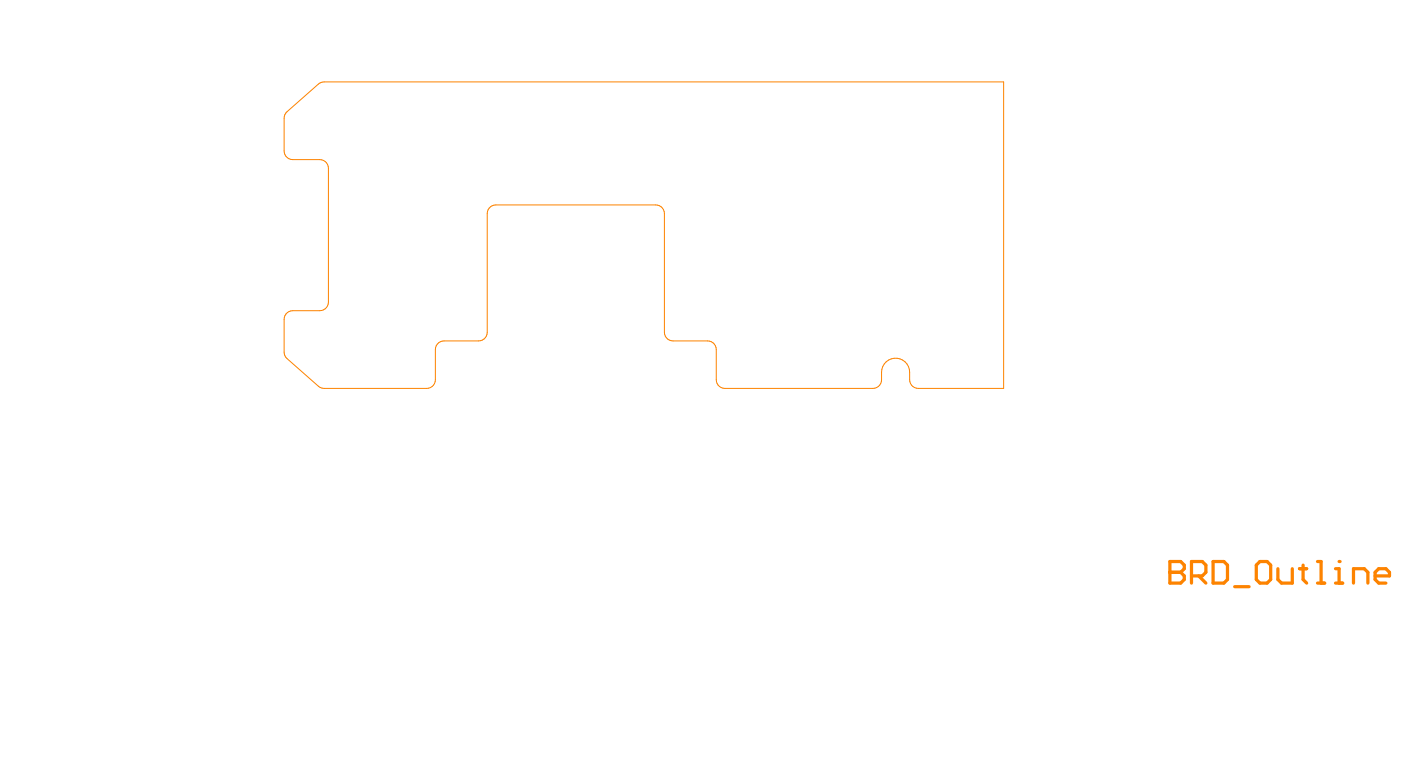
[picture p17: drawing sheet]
<svg xmlns="http://www.w3.org/2000/svg" width="216mm" height="118mm" viewBox="0 0 216 118" stroke-linecap="round" stroke-linejoin="round" font-family="sans-serif">
<path d="M44.2 17.2l4.9-4.2 .8-.4h104.8v47.2h-13.2a1.33 1.33 0 0 1-1.3-1.3 3 3 0 0 0-.7-2.8 2.16 2.16 0 0 0-2.4-.3 2.16 2.16 0 0 0-1.2 2 2.43 2.43 0 0 1-.3 1.9 1.33 1.33 0 0 1-1.1 .5h-22.8a1.33 1.33 0 0 1-1.3-1.3v-4.6a1.33 1.33 0 0 0-1.4-1.4h-5.3a1.33 1.33 0 0 1-1.3-1.3v-18.3a1.33 1.33 0 0 0-1.3-1.3h-24.7a1.33 1.33 0 0 0-1.3 1.3v18.3a1.33 1.33 0 0 1-1.3 1.3h-5.4a1.33 1.33 0 0 0-1.3 1.4v4.6a1.33 1.33 0 0 1-1.3 1.3h-16.2l-.5-.3-4.9-4.2a1.33 1.33 0 0 1-.4-1v-5.1a1.33 1.33 0 0 1 1.3-1.3h4.2a1.33 1.33 0 0 0 1.3-1.4v-20.6a1.33 1.33 0 0 0-1.3-1.3h-4.2a1.33 1.33 0 0 1-1.3-1.3v-5.1a1.33 1.33 0 0 1 .4-1z" fill="none" stroke="#fd8300" stroke-width=".15"/>
<path d="M180.3 86.5v3.3h1.6l.6-.5v-.6l-.6-.5h-1.6" fill="none" stroke="#fd8300" stroke-width=".5"/>
<circle cx="180.3" cy="88.2" r=".25" fill="#fd8300"/>
<g fill="none" stroke="#fd8300" stroke-width=".5">
<path d="M180.3 86.5h1.6l.6 .6v.5l-.6 .6h-1.6M183.6 88.7h1.7l.5-.5v-1.1l-.5-.6h-1.7v3.3M184.7 88.7l1.1 1.1M186.9 86.5h1.7l.6 .6v2.2l-.6 .5h-1.7zM190.3 90.4h2.2M193.6 87.1l.6-.6h1.1l.5 .6v2.2l-.5 .5h-1.1l-.6-.5zM196.9 87.6v1.7l.6 .5h1.6v-2.2M200.3 87.6h1.1M200.8 87.1v2.2l.6 .5M203 86.5h.6v3.3M203 89.8h1.1M205.8 89.8h1.1"/>
<path d="M205.8 87.6h.6v2.2"/>
</g>
<circle cx="206.4" cy="86.5" r=".25" fill="#fd8300"/>
<path d="M208.6 89.8v-2.2h1.6l.6 .6v1.6M211.9 88.7h2.2v-.5l-.5-.6h-1.1l-.6 .6v1.1l.6 .5h1.1" fill="none" stroke="#fd8300" stroke-width=".5"/>
</svg>
